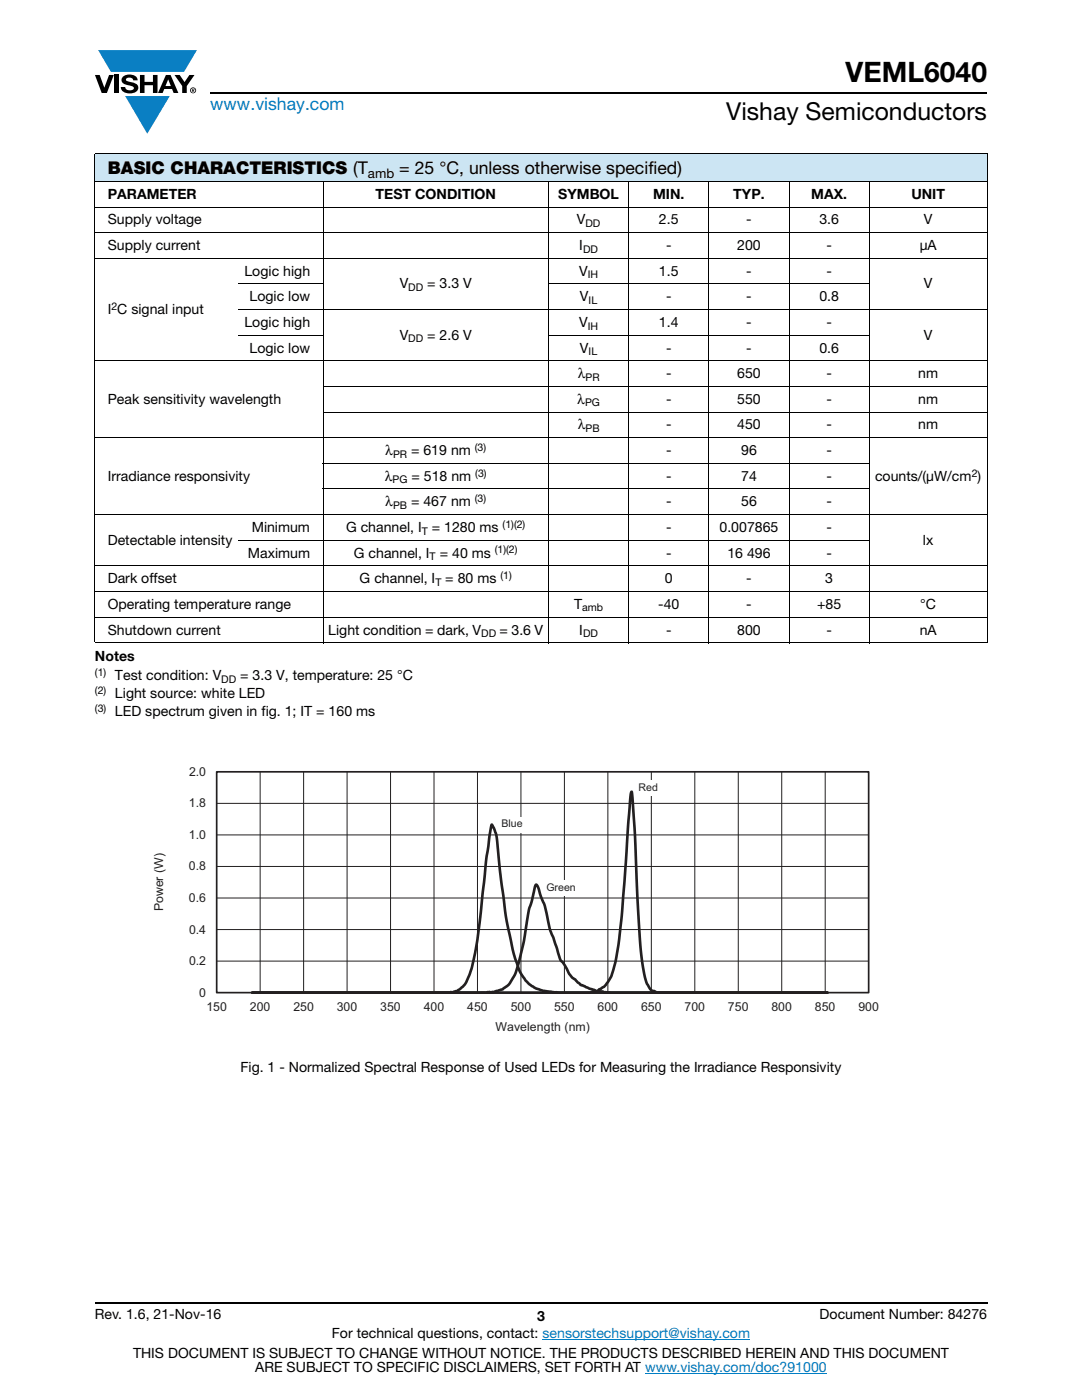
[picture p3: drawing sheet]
<svg xmlns="http://www.w3.org/2000/svg" width="216mm" height="279mm" viewBox="0 0 216 279" stroke-linecap="round" stroke-linejoin="round" font-family="sans-serif">
<defs><g id="words">
<text font-size="5.6" x="168.7" y="16.4">VEML6040</text>
<text font-size="4.9" x="144.9" y="24">Vishay Semiconductors</text>
<text font-size="3.5" fill="#007ec4" x="42" y="21.9">www.vishay.com</text>
<g font-size="3.5">
<text x="21.5" y="34.8">BASIC CHARACTERISTICS (T</text>
<text x="79.7" y="34.8">= 25 °C, unless otherwise specified)</text>
</g>
<g font-size="2.8">
<text x="21.5" y="39.7">PARAMETER</text>
<text x="74.9" y="39.7">TEST CONDITION</text>
<text x="111.4" y="39.7">SYMBOL</text>
<text x="130.3" y="39.7">MIN.</text>
<text x="146.3" y="39.7">TYP.</text>
<text x="161.9" y="39.7">MAX.</text>
<text x="181.8" y="39.7">UNIT</text>
<text x="21.5" y="44.8">Supply voltage</text>
<text x="115.1" y="44.8">V</text>
<text x="131.5" y="44.8">2.5</text>
<text x="148.9" y="44.8">-</text>
<text x="163.5" y="44.8">3.6</text>
<text x="184.3" y="44.8">V</text>
<text x="21.5" y="49.9">Supply current</text>
<text x="115.6" y="49.9">I</text>
<text x="132.9" y="49.9">-</text>
<text x="147.1" y="49.9">200</text>
<text x="164.9" y="49.9">-</text>
<text x="183.5" y="49.9">μA</text>
<text x="48.8" y="55">Logic high</text>
<text x="79.8" y="57.6">V</text>
<text x="85.2" y="57.6">= 3.3 V</text>
<text x="115.5" y="55">V</text>
<text x="131.5" y="55">1.5</text>
<text x="148.9" y="55">-</text>
<text x="164.9" y="55">-</text>
<text x="184.3" y="57.6">V</text>
<text x="21.5" y="62.7">I C signal input</text>
<text x="48.8" y="65.3">Logic high</text>
<text x="49.8" y="60.1">Logic low</text>
<text x="115.5" y="65.3">V</text>
<text x="115.7" y="60.1">V</text>
<text x="131.5" y="65.3">1.4</text>
<text x="132.9" y="60.1">-</text>
<text x="148.9" y="60.1">-</text>
<text x="148.9" y="65.3">-</text>
<text x="163.5" y="60.1">0.8</text>
<text x="164.9" y="65.3">-</text>
<text x="49.8" y="70.4">Logic low</text>
<text x="79.8" y="67.8">V</text>
<text x="85.2" y="67.8">= 2.6 V</text>
<text x="115.7" y="70.4">V</text>
<text x="132.9" y="70.4">-</text>
<text x="148.9" y="70.4">-</text>
<text x="163.5" y="70.4">0.6</text>
<text x="184.3" y="67.8">V</text>
<text x="115.3" y="75.5">λ</text>
<text x="132.9" y="75.5">-</text>
<text x="147.1" y="75.5">650</text>
<text x="164.9" y="75.5">-</text>
<text x="183.2" y="75.5">nm</text>
<text x="21.5" y="80.6">Peak sensitivity wavelength</text>
<text x="115.2" y="80.6">λ</text>
<text x="132.9" y="80.6">-</text>
<text x="147.1" y="80.6">550</text>
<text x="164.9" y="80.6">-</text>
<text x="183.2" y="80.6">nm</text>
<text x="115.3" y="85.7">λ</text>
<text x="132.9" y="85.7">-</text>
<text x="147.1" y="85.7">450</text>
<text x="164.9" y="85.7">-</text>
<text x="183.2" y="85.7">nm</text>
<text x="21.5" y="95.9">Irradiance responsivity</text>
<text x="76.8" y="95.9">λ</text>
<text x="76.9" y="90.8">λ</text>
<text x="82" y="90.8">= 619 nm</text>
<text x="82.1" y="95.9">= 518 nm</text>
<text x="132.9" y="90.8">-</text>
<text x="132.9" y="95.9">-</text>
<text x="147.9" y="90.8">96</text>
<text x="147.9" y="95.9">74</text>
<text x="164.9" y="90.8">-</text>
<text x="164.9" y="95.9">-</text>
<text x="174.6" y="95.9">counts/(μW/cm )</text>
<text x="76.9" y="101">λ</text>
<text x="82" y="101">= 467 nm</text>
<text x="132.9" y="101">-</text>
<text x="147.9" y="101">56</text>
<text x="164.9" y="101">-</text>
<text x="50.2" y="106.2">Minimum</text>
<text x="69" y="106.2">G channel, I</text>
<text x="86.1" y="106.2">= 1280 ms</text>
<text x="132.9" y="106.2">-</text>
<text x="143.6" y="106.2">0.007865</text>
<text x="164.9" y="106.2">-</text>
<text x="21.5" y="108.7">Detectable intensity</text>
<text x="49.4" y="111.3">Maximum</text>
<text x="70.6" y="111.3">G channel, I</text>
<text x="87.8" y="111.3">= 40 ms</text>
<text x="132.9" y="111.3">-</text>
<text x="145.1" y="111.3">16 496</text>
<text x="164.9" y="111.3">-</text>
<text x="184.1" y="108.7">lx</text>
<text x="21.5" y="116.4">Dark offset</text>
<text x="71.8" y="116.4">G channel, I</text>
<text x="88.9" y="116.4">= 80 ms</text>
<text x="132.7" y="116.4">0</text>
<text x="148.9" y="116.4">-</text>
<text x="164.7" y="116.4">3</text>
<text x="21.5" y="121.5">Operating temperature range</text>
<text x="114.5" y="121.5">T</text>
<text x="131.3" y="121.5">-40</text>
<text x="148.9" y="121.5">-</text>
<text x="163" y="121.5">+85</text>
<text x="183.6" y="121.5">°C</text>
<text x="18.9" y="131.9">Notes</text>
<text x="21.5" y="126.6">Shutdown current</text>
<text x="65.5" y="126.6">Light condition = dark, V</text>
<text x="99.7" y="126.6">= 3.6 V</text>
<text x="115.6" y="126.6">I</text>
<text x="132.9" y="126.6">-</text>
<text x="147.1" y="126.6">800</text>
<text x="164.9" y="126.6">-</text>
<text x="183.5" y="126.6">nA</text>
<text x="22.9" y="135.8">Test condition: V</text>
<text x="47.9" y="135.8">= 3.3 V, temperature: 25 °C</text>
<text x="22.9" y="139.3">Light source: white LED</text>
<text x="22.9" y="142.9">LED spectrum given in fig. 1; IT = 160 ms</text>
<text x="48" y="214">Fig. 1 - Normalized Spectral Response of Used LEDs for Measuring the Irradiance Responsivity</text>
<text x="18.9" y="263.3">Rev. 1.6, 21-Nov-16</text>
<text x="107.2" y="263.6">3</text>
<text x="163.6" y="263.3">Document Number: 84276</text>
<text x="66.2" y="267.1">For technical questions, contact: sensorstechsupport@vishay.com</text>
<text x="26.5" y="271">THIS DOCUMENT IS SUBJECT TO CHANGE WITHOUT NOTICE. THE PRODUCTS DESCRIBED HEREIN AND THIS DOCUMENT</text>
<text x="50.9" y="273.8">ARE SUBJECT TO SPECIFIC DISCLAIMERS, SET FORTH AT www.vishay.com/doc?91000</text>
</g>
<text font-size="2.6" x="73.4" y="35.5">amb</text>
<g font-size="2.5" fill="#231f20">
<text x="37.7" y="154.8">2.0</text>
<text x="37.7" y="161.1">1.8</text>
<text x="37.7" y="167.4">1.0</text>
<text x="37.7" y="173.7">0.8</text>
<text x="32.5" y="181.9" transform="rotate(-90 32.5 181.9)">Power (W)</text>
<text x="37.7" y="180">0.6</text>
<text x="37.7" y="186.3">0.4</text>
<text x="37.7" y="192.6">0.2</text>
<text x="39.7" y="198.9">0</text>
<text x="41.2" y="201.8">150</text>
<text x="49.9" y="201.8">200</text>
<text x="58.5" y="201.8">250</text>
<text x="67.2" y="201.8">300</text>
<text x="75.9" y="201.8">350</text>
<text x="84.6" y="201.8">400</text>
<text x="93.2" y="201.8">450</text>
<text x="101.9" y="201.8">500</text>
<text x="110.6" y="201.8">550</text>
<text x="119.2" y="201.8">600</text>
<text x="127.9" y="201.8">650</text>
<text x="136.6" y="201.8">700</text>
<text x="145.3" y="201.8">750</text>
<text x="153.9" y="201.8">800</text>
<text x="162.6" y="201.8">850</text>
<text x="171.3" y="201.8">900</text>
<text x="98.9" y="205.7">Wavelength (nm)</text>
</g>
<g font-size="2.1">
<text x="116.8" y="45.3">DD</text>
<text x="116.3" y="50.4">DD</text>
<text x="81.5" y="58.1">DD</text>
<text x="117.3" y="55.5">IH</text>
<text x="22.2" y="61.8">2</text>
<text x="117.3" y="65.8">IH</text>
<text x="117.5" y="60.6">IL</text>
<text x="81.5" y="68.3">DD</text>
<text x="117.5" y="70.9">IL</text>
<text x="116.8" y="76">PR</text>
<text x="116.7" y="81.1">PG</text>
<text x="94.7" y="90">(3)</text>
<text x="116.8" y="86.2">PB</text>
<text x="78.4" y="91.3">PR</text>
<text x="94.8" y="95.1">(3)</text>
<text x="193.9" y="95.1">2</text>
<text x="78.3" y="96.5">PG</text>
<text x="78.4" y="101.6">PB</text>
<text x="94.7" y="100.2">(3)</text>
<text x="84.2" y="106.7">T</text>
<text x="100.3" y="105.3">(1)(2)</text>
<text x="85.7" y="111.8">T</text>
<text x="98.7" y="110.4">(1)(2)</text>
<text x="86.9" y="116.9">T</text>
<text x="99.9" y="115.5">(1)</text>
<text x="116.2" y="122">amb</text>
<text x="96" y="127.1">DD</text>
<text x="116.3" y="127.1">DD</text>
<text x="18.9" y="135">(1)</text>
<text x="44.2" y="136.3">DD</text>
<text x="18.9" y="138.5">(2)</text>
<text x="18.9" y="142">(3)</text>
</g>
<g font-size="2.1" fill="#231f20">
<text x="127.4" y="157.9">Red</text>
<text x="100.1" y="165.1">Blue</text>
<text x="109" y="177.8">Green</text>
</g>
</g></defs>
<g fill="#0a7fc3">
<path d="M19.6 10h19.7l-2.6 4.3h-1.1h-13.5z"/>
<path d="M25 19.2h8.9l-4.5 7.5z"/>
</g>
<g fill="#000">
<path d="M18.9 15h1l.9 2.5 1-2.5h.9l-1.4 3.6h-1zM22.9 15h.9v3.6h-.9zM24.6 15.3a2.1 2.1 0 0 1 2.8 .3l.1 .4h-.9a.79 .79 0 0 0-.7-.5 .79 .79 0 0 0-.8 .4l.3 .3 1 .2a1.08 1.08 0 0 1 1.2 1 1.08 1.08 0 0 1-1.1 1.2 1.73 1.73 0 0 1-2.4-1.2h.9a.96 .96 0 0 0 .8 .6 .96 .96 0 0 0 .9-.4 1.31 1.31 0 0 0-1.2-.6 1.03 1.03 0 0 1-1.1-.6 1.03 1.03 0 0 1 .2-1.1zM27.9 15h.9v1.3h1.7v-1.3h.9v3.6h-.9v-1.6h-1.7v1.6h-.9zM34.8 15h1.1l.9 1.4 1-1.4h1l-1.5 2.2v1.4h-.9v-1.4z"/>
<path d="M33.6 15.9l.5 1.3h-1.1zM33.1 15l-1.6 3.6h1l.3-.8h1.5l.3 .8h1l-1.6-3.6z"/>
<path d="M38.4 17.8h.2v.2h-.2zM38.3 17.7v.7h.1v-.3l.4 .3-.2-.3 .2-.2-.1-.2z"/>
<path d="M38.1 18a.46 .46 0 0 1 .9 0 .46 .46 0 0 1-.9 0zM37.9 18a.6 .6 0 0 0 1.2 0 .6 .6 0 0 0-1.2 0z"/>
</g>
<path d="M42 18.6h155M18.9 260h178.1" fill="none" stroke="#000" stroke-width=".36"/>
<path d="M108.2 267.3h41.5M128.7 274h36.3" fill="none" stroke="#007ec4" stroke-width=".2"/>
<path d="M18.9 30.7h178.1v5.5h-178.1z" fill="#cce5f3"/>
<g fill="none" stroke="#000" stroke-width=".2">
<path d="M18.9 30.7h178.1M18.9 36.2h178.1M18.9 30.8v97.4M64.5 36.1v92.3M109.5 36.1v92.3M125.5 36.1v92.3M141.5 36.1v92.3M157.5 36.1v92.3M173.5 36.1v92.3M197 30.8v97.4M18.9 41.3h178.1M18.9 46.4h178.1"/>
<path d="M18.9 51.5h178.1M47.5 56.7h17M109.4 56.7h64.1M18.9 72h178.1M47.5 61.8h149.5M47.5 66.9h17M64.4 77.1h132.6M109.4 66.9h64.1M18.9 87.4h178.1M64.4 82.2h132.6M64.4 92.5h109.1M64.4 97.6h109.1"/>
<path d="M18.9 102.7h178.1M18.9 112.9h178.1M18.9 118h178.1M47.5 107.8h126M18.9 123.2h178.1M18.9 128.3h178.1"/>
</g>
<path d="M26.5 149.4h162.9v60h-162.9z" fill="#fff"/>
<g fill="none" stroke="#231f20" stroke-width=".2">
<path d="M51.9 154v44.1M60.6 154v44.1M69.3 154v44.1M77.9 154v44.1M86.6 154v44.1M95.3 154v44.1M103.9 154v44.1M112.6 154v44.1M121.3 154v44.1M130 154v44.1M138.6 154v44.1M147.3 154v44.1"/>
<path d="M156 154v44.1M164.7 154v44.1M43.2 160.3h130.1M43.2 166.6h130.1M43.2 172.9h130.1M43.2 179.2h130.1M43.2 185.5h130.1M43.2 191.8h130.1"/>
</g>
<path d="M43.2 154h130.1v44.1h-130.1z" fill="none" stroke="#231f20" stroke-width=".34"/>
<g fill="#fff">
<path d="M99.3 163.1h5.8v3h-5.8z"/>
<path d="M126.9 155.8h5v3h-5z"/>
<path d="M108.5 175.7h7v3h-7z"/>
</g>
<path d="M50.3 198.1h67.3l1-.3 .4 .1 1.6-1 1.2-1.8 .6-1.5 .5-2.3 .6-3.2 .6-5.4 1.3-18.5 .4-5.3 .2-.9 .7 8.1 .5 13.5 .7 10 .8 5.5 .4 1.2 .7 1.2 .4 .3 1 .3h33.9M50.3 198.1h46.7l.7-.1 .3 .1 2.3-.6 1.3-1.1 1.4-2.4 1.5-5.8 1.1-6.7 .5-1.5 .8-3.3a.35 .35 0 0 1 .4 0 .35 .35 0 0 1 .1 .4l.5 1.8 .8 1.9 1 4.6 .8 1.8 .9 3.3a4.9 4.9 0 0 0 1.3 2.2l.9 1.7 .4 .5 1.9 1.7 2.7 1 .4 .3 .6-.1 1 .2 44.5 .1M50.3 198.1h39.4l1.6-.3 1.1-1 .7-.9 1-2.6 .7-3 1-7.2 1.3-12 1-6.5 .5 .8 .5 1.6 .7 7 1.1 8.5 1.6 7.7 1.1 3.3 .4 .9 1.4 1.8 1.5 1 1.4 .5 3.3 .4h53.5" fill="none" stroke="#231f20" stroke-width=".53"/>
<use href="#words"/>
</svg>
